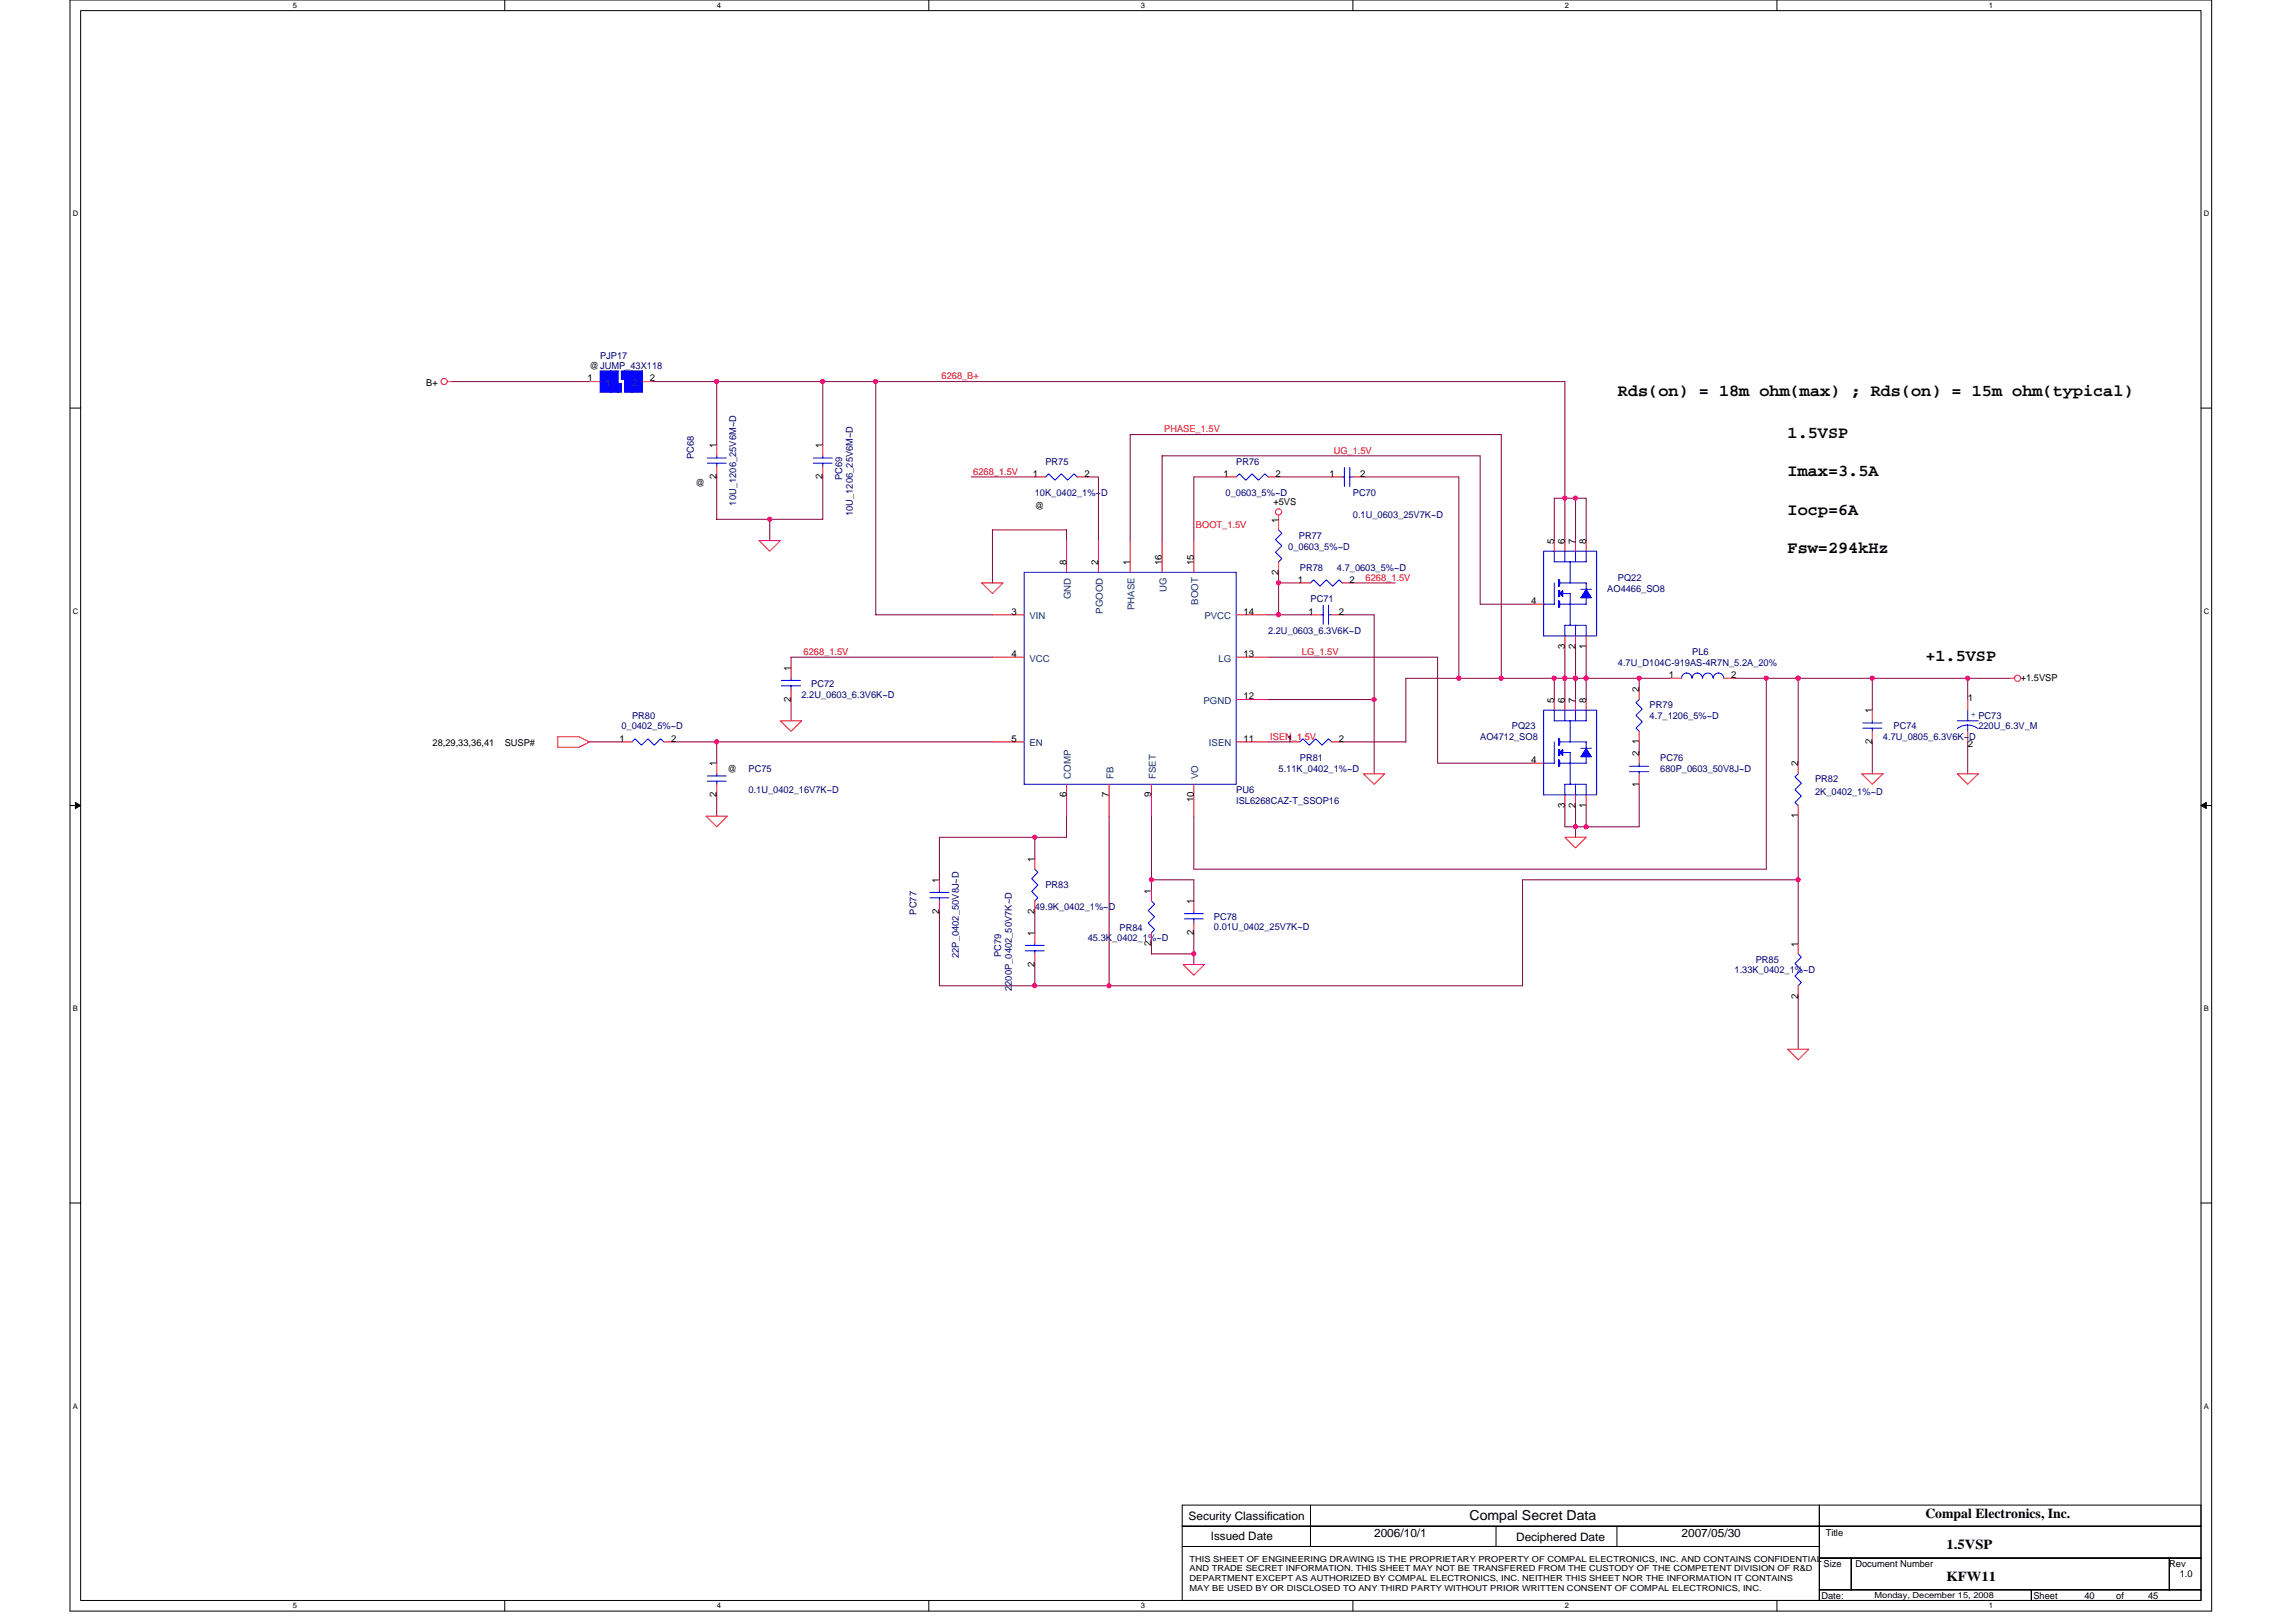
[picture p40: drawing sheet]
<svg xmlns="http://www.w3.org/2000/svg" width="297mm" height="210mm" viewBox="0 0 297 210" stroke-linecap="round" stroke-linejoin="round" font-family="sans-serif">
<defs><g id="words">
<g font-size="2.2">
<text x="209.3" y="51.2">Rds(on) = 18m ohm(max) ; Rds(on) = 15m ohm(typical)</text>
<text x="231.3" y="56.7">1.5VSP</text>
<text x="231.3" y="61.6">Imax=3.5A</text>
<text x="231.3" y="66.6">Iocp=6A</text>
<text x="231.3" y="71.5">Fsw=294kHz</text>
<text x="249.1" y="85.5">+1.5VSP</text>
</g>
<g font-size="1.8">
<text x="190.1" y="196.8">Compal Secret Data</text>
<text x="249.1" y="196.4">Compal Electronics, Inc.</text>
<text x="251.8" y="200.5">1.5VSP</text>
<text x="251.8" y="204.6">KFW11</text>
</g>
<g font-size="1.5">
<text x="153.8" y="196.7">Security Classification</text>
<text x="156.7" y="199.3">Issued Date</text>
<text x="177.8" y="198.9">2006/10/1</text>
<text x="196.1" y="199.4">Deciphered Date</text>
<text x="217.5" y="198.9">2007/05/30</text>
</g>
<g font-size="1.2">
<text x="76.3" y="47.8">@JUMP_43X118</text>
<text x="55.1" y="50">B+</text>
<text x="76" y="49.4">1</text>
<text x="84.1" y="49.4">2</text>
<text x="92.7" y="58" transform="rotate(-90 92.7 58)">1</text>
<text x="106.4" y="58" transform="rotate(-90 106.4 58)">1</text>
<text x="90" y="62.8">@</text>
<text x="92.7" y="62" transform="rotate(-90 92.7 62)">2</text>
<text x="106.4" y="62" transform="rotate(-90 106.4 62)">2</text>
<text x="133.6" y="61.7">1</text>
<text x="133.9" y="65.9">@</text>
<text x="140.3" y="61.7">2</text>
<text x="158.3" y="61.7">1</text>
<text x="164.7" y="65.3">+5VS</text>
<text x="165" y="61.7">2</text>
<text x="172" y="61.7">1</text>
<text x="176" y="61.7">2</text>
<text x="165.4" y="67.6" transform="rotate(-90 165.4 67.6)">1</text>
<text x="201.1" y="70.4" transform="rotate(-90 201.1 70.4)">5</text>
<text x="202.4" y="70.4" transform="rotate(-90 202.4 70.4)">6</text>
<text x="203.8" y="70.4" transform="rotate(-90 203.8 70.4)">7</text>
<text x="205.2" y="70.4" transform="rotate(-90 205.2 70.4)">8</text>
<text x="138" y="73.1" transform="rotate(-90 138 73.1)">8</text>
<text x="142.1" y="73.1" transform="rotate(-90 142.1 73.1)">2</text>
<text x="146.2" y="73.1" transform="rotate(-90 146.2 73.1)">1</text>
<text x="150.3" y="73.1" transform="rotate(-90 150.3 73.1)">16</text>
<text x="154.4" y="73.1" transform="rotate(-90 154.4 73.1)">15</text>
<text x="165.4" y="74.4" transform="rotate(-90 165.4 74.4)">2</text>
<text x="167.9" y="75.4">1</text>
<text x="174.6" y="75.4">2</text>
<text x="130.9" y="79.5">3</text>
<text x="160.9" y="79.5">14</text>
<text x="169.3" y="79.5">1</text>
<text x="173.2" y="79.5">2</text>
<text x="198.1" y="78.2">4</text>
<text x="202.4" y="83.9" transform="rotate(-90 202.4 83.9)">3</text>
<text x="203.8" y="83.9" transform="rotate(-90 203.8 83.9)">2</text>
<text x="205.2" y="83.9" transform="rotate(-90 205.2 83.9)">1</text>
<text x="102.3" y="86.8" transform="rotate(-90 102.3 86.8)">1</text>
<text x="130.9" y="85">4</text>
<text x="160.9" y="85">13</text>
<text x="212" y="89.6" transform="rotate(-90 212 89.6)">2</text>
<text x="215.9" y="87.8">1</text>
<text x="224" y="87.8">2</text>
<text x="261.4" y="88.1">+1.5VSP</text>
<text x="80.1" y="96">1</text>
<text x="86.8" y="96">2</text>
<text x="102.3" y="90.8" transform="rotate(-90 102.3 90.8)">2</text>
<text x="130.9" y="96">5</text>
<text x="160.9" y="90.5">12</text>
<text x="160.9" y="96">11</text>
<text x="166.5" y="96">1</text>
<text x="173.2" y="96">2</text>
<text x="201.1" y="91" transform="rotate(-90 201.1 91)">5</text>
<text x="202.4" y="91" transform="rotate(-90 202.4 91)">6</text>
<text x="203.8" y="91" transform="rotate(-90 203.8 91)">7</text>
<text x="205.2" y="91" transform="rotate(-90 205.2 91)">8</text>
<text x="242.2" y="92.3" transform="rotate(-90 242.2 92.3)">1</text>
<text x="254.6" y="90.7">1</text>
<text x="56" y="96.6">28,29,33,36,41</text>
<text x="65.3" y="96.6">SUSP#</text>
<text x="92.7" y="99.2" transform="rotate(-90 92.7 99.2)">1</text>
<text x="94.1" y="99.9">@</text>
<text x="198.1" y="98.7">4</text>
<text x="212" y="101.8" transform="rotate(-90 212 101.8)">1</text>
<text x="212" y="97.8" transform="rotate(-90 212 97.8)">2</text>
<text x="212" y="96.3" transform="rotate(-90 212 96.3)">1</text>
<text x="232.6" y="99.2" transform="rotate(-90 232.6 99.2)">2</text>
<text x="242.2" y="96.3" transform="rotate(-90 242.2 96.3)">2</text>
<text x="254.6" y="96.7">2</text>
<text x="92.7" y="103.1" transform="rotate(-90 92.7 103.1)">2</text>
<text x="138" y="103.1" transform="rotate(-90 138 103.1)">6</text>
<text x="143.5" y="103.1" transform="rotate(-90 143.5 103.1)">7</text>
<text x="148.9" y="103.1" transform="rotate(-90 148.9 103.1)">9</text>
<text x="154.4" y="103.8" transform="rotate(-90 154.4 103.8)">10</text>
<text x="202.4" y="104.5" transform="rotate(-90 202.4 104.5)">3</text>
<text x="203.8" y="104.5" transform="rotate(-90 203.8 104.5)">2</text>
<text x="205.2" y="104.5" transform="rotate(-90 205.2 104.5)">1</text>
<text x="232.6" y="105.9" transform="rotate(-90 232.6 105.9)">1</text>
<text x="133.9" y="111.5" transform="rotate(-90 133.9 111.5)">1</text>
<text x="121.5" y="118.2" transform="rotate(-90 121.5 118.2)">2</text>
<text x="121.5" y="114.3" transform="rotate(-90 121.5 114.3)">1</text>
<text x="133.9" y="118.2" transform="rotate(-90 133.9 118.2)">2</text>
<text x="148.9" y="115.6" transform="rotate(-90 148.9 115.6)">1</text>
<text x="154.4" y="117" transform="rotate(-90 154.4 117)">1</text>
<text x="133.9" y="125.1" transform="rotate(-90 133.9 125.1)">2</text>
<text x="133.9" y="121.1" transform="rotate(-90 133.9 121.1)">1</text>
<text x="148.9" y="122.4" transform="rotate(-90 148.9 122.4)">2</text>
<text x="154.4" y="121" transform="rotate(-90 154.4 121)">2</text>
<text x="232.6" y="122.5" transform="rotate(-90 232.6 122.5)">1</text>
<text x="232.6" y="129.2" transform="rotate(-90 232.6 129.2)">2</text>
<text x="235.9" y="202.8">Size</text>
<text x="236.2" y="198.8">Title</text>
<text x="240" y="202.8">Document Number</text>
<text x="280.6" y="202.8">Rev</text>
<text x="235.6" y="206.9">Date:</text>
<text x="263.1" y="206.9">Sheet</text>
<text x="269.7" y="206.9">40</text>
<text x="273.8" y="206.9">of</text>
<text x="277.9" y="206.9">45</text>
<text x="282" y="204.1">1.0</text>
</g>
<g font-size="1.2" fill="#000080">
<text x="77.6" y="46.4">PJP17</text>
<text x="89.8" y="59.4" transform="rotate(-90 89.8 59.4)">PC68</text>
<text x="95.2" y="65.4" transform="rotate(-90 95.2 65.4)">10U_1206_25V6M~D</text>
<text x="109" y="62.1" transform="rotate(-90 109 62.1)">PC69</text>
<text x="133.9" y="64.2">10K_0402_1%~D</text>
<text x="135.3" y="60.1">PR75</text>
<text x="158.6" y="64.2">0_0603_5%~D</text>
<text x="159.9" y="60.1">PR76</text>
<text x="175" y="64.2">PC70</text>
<text x="110.3" y="66.8" transform="rotate(-90 110.3 66.8)">10U_1206_25V6M~D</text>
<text x="166.7" y="71.2">0_0603_5%~D</text>
<text x="168" y="69.7">PR77</text>
<text x="175" y="67">0.1U_0603_25V7K~D</text>
<text x="168.2" y="74">PR78</text>
<text x="169.5" y="77.9">PC71</text>
<text x="173" y="74">4.7_0603_5%~D</text>
<text x="207.9" y="76.6">AO4466_SO8</text>
<text x="209.3" y="75.2">PQ22</text>
<text x="164.1" y="82">2.2U_0603_6.3V6K~D</text>
<text x="104.9" y="88.9">PC72</text>
<text x="209.3" y="86.2">4.7U_D104C-919AS-4R7N_5.2A_20%</text>
<text x="218.9" y="84.8">PL6</text>
<text x="80.4" y="94.4">0_0402_5%~D</text>
<text x="81.8" y="93">PR80</text>
<text x="103.7" y="90.3">2.2U_0603_6.3V6K~D</text>
<text x="191.5" y="95.8">AO4712_SO8</text>
<text x="195.6" y="94.4">PQ23</text>
<text x="213.4" y="91.7">PR79</text>
<text x="213.4" y="93">4.7_1206_5%~D</text>
<text x="243.6" y="95.8">4.7U_0805_6.3V6K~D</text>
<text x="245" y="94.4">PC74</text>
<text x="255.9" y="94.4">220U_6.3V_M</text>
<text x="96.8" y="99.9">PC75</text>
<text x="165.4" y="99.9">5.11K_0402_1%~D</text>
<text x="168.2" y="98.5">PR81</text>
<text x="214.8" y="98.5">PC76</text>
<text x="214.8" y="99.9">680P_0603_50V8J~D</text>
<text x="234.8" y="101.3">PR82</text>
<text x="96.8" y="102.6">0.1U_0402_16V7K~D</text>
<text x="159.9" y="102.6">PU6</text>
<text x="159.9" y="104">ISL6268CAZ-T_SSOP16</text>
<text x="234.8" y="102.9">2K_0402_1%~D</text>
<text x="118.6" y="118.4" transform="rotate(-90 118.6 118.4)">PC77</text>
<text x="133.9" y="117.7">49.9K_0402_1%~D</text>
<text x="135.3" y="115">PR83</text>
<text x="157.1" y="119.1">PC78</text>
<text x="124.1" y="124" transform="rotate(-90 124.1 124)">22P_0402_50V8J~D</text>
<text x="129.5" y="123.9" transform="rotate(-90 129.5 123.9)">PC79</text>
<text x="140.7" y="121.8">45.3K_0402_1%~D</text>
<text x="144.8" y="120.5">PR84</text>
<text x="157.1" y="120.3">0.01U_0402_25V7K~D</text>
<text x="224.4" y="125.9">1.33K_0402_1%~D</text>
<text x="227.1" y="124.6">PR85</text>
<text x="130.9" y="128.2" transform="rotate(-90 130.9 128.2)">2200P_0402_50V7K~D</text>
</g>
<g font-size="1.2" fill="#004080">
<text x="78.3" y="50">1</text>
<text x="81.8" y="50">2</text>
<text x="138.6" y="77.5" transform="rotate(-90 138.6 77.5)">GND</text>
<text x="150.9" y="76.6" transform="rotate(-90 150.9 76.6)">UG</text>
<text x="133.2" y="80.1">VIN</text>
<text x="142.7" y="79.4" transform="rotate(-90 142.7 79.4)">PGOOD</text>
<text x="146.8" y="79" transform="rotate(-90 146.8 79)">PHASE</text>
<text x="155" y="78.3" transform="rotate(-90 155 78.3)">BOOT</text>
<text x="155.8" y="80.1">PVCC</text>
<text x="133.2" y="85.6">VCC</text>
<text x="157.6" y="85.6">LG</text>
<text x="155.7" y="91.1">PGND</text>
<text x="133.2" y="96.6">EN</text>
<text x="138.6" y="100.8" transform="rotate(-90 138.6 100.8)">COMP</text>
<text x="144.1" y="100.8" transform="rotate(-90 144.1 100.8)">FB</text>
<text x="149.5" y="100.8" transform="rotate(-90 149.5 100.8)">FSET</text>
<text x="155" y="100.8" transform="rotate(-90 155 100.8)">VO</text>
<text x="156.4" y="96.6">ISEN</text>
</g>
<g font-size="1.2" fill="#f00">
<text x="121.8" y="49.1">6268_B+</text>
<text x="150.6" y="56">PHASE_1.5V</text>
<text x="172.5" y="58.7">UG_1.5V</text>
<text x="125.9" y="61.4">6268_1.5V</text>
<text x="154.7" y="68.3">BOOT_1.5V</text>
<text x="176.7" y="75.2">6268_1.5V</text>
<text x="104" y="84.8">6268_1.5V</text>
<text x="168.4" y="84.8">LG_1.5V</text>
<text x="164.3" y="95.7">ISEN_1.5V</text>
</g>
<text font-size="1.2" fill="#00f" x="255" y="92.7">+ PC73</text>
<g font-size="1.1">
<text x="153.9" y="202.1">THIS SHEET OF ENGINEERING DRAWING IS THE PROPRIETARY PROPERTY OF COMPAL ELECTRONICS, INC. AND CONTAINS CONFIDENTIAL</text>
<text x="153.9" y="203.3">AND TRADE SECRET INFORMATION. THIS SHEET MAY NOT BE TRANSFERED FROM THE CUSTODY OF THE COMPETENT DIVISION OF R&amp;D</text>
<text x="153.9" y="204.6">DEPARTMENT EXCEPT AS AUTHORIZED BY COMPAL ELECTRONICS, INC. NEITHER THIS SHEET NOR THE INFORMATION IT CONTAINS</text>
<text x="153.9" y="205.9">MAY BE USED BY OR DISCLOSED TO ANY THIRD PARTY WITHOUT PRIOR WRITTEN CONSENT OF COMPAL ELECTRONICS, INC.</text>
<text x="242.5" y="206.7">Monday, December 15, 2008</text>
</g>
<g font-size="1">
<text x="37.9" y="1">5</text>
<text x="92.7" y="1">4</text>
<text x="147.6" y="1">3</text>
<text x="202.5" y="1">2</text>
<text x="257.3" y="1">1</text>
<text x="9.4" y="28">D</text>
<text x="285.1" y="28">D</text>
<text x="9.4" y="79.4">C</text>
<text x="285.1" y="79.4">C</text>
<text x="9.4" y="130.9">B</text>
<text x="285.1" y="130.9">B</text>
<text x="9.4" y="182.3">A</text>
<text x="285.1" y="182.3">A</text>
<text x="37.9" y="208.2">5</text>
<text x="92.7" y="208.2">4</text>
<text x="147.6" y="208.2">3</text>
<text x="202.5" y="208.2">2</text>
<text x="257.3" y="208.2">1</text>
</g>
</g></defs>
<path d="M9.1 0h277v208.5h-277zM10.4 1.4h274.4v205.7h-274.4z" fill="none" stroke="#000" stroke-width=".13"/>
<g fill="#fff">
<path d="M37.9 .1h.5v1.1h-.5z"/>
<path d="M37.9 207.3h.5v1.1h-.5z"/>
</g>
<path d="M65.3 0v1.4M65.3 207.1v1.4" fill="none" stroke="#000" stroke-width=".13"/>
<g fill="#fff">
<path d="M92.7 .1h.6v1.1h-.6z"/>
<path d="M92.7 207.3h.6v1.1h-.6z"/>
</g>
<path d="M120.2 0v1.4M120.2 207.1v1.4" fill="none" stroke="#000" stroke-width=".13"/>
<g fill="#fff">
<path d="M147.6 .1h.5v1.1h-.5z"/>
<path d="M147.6 207.3h.5v1.1h-.5z"/>
</g>
<path d="M175 0v1.4M175 207.1v1.4" fill="none" stroke="#000" stroke-width=".13"/>
<g fill="#fff">
<path d="M202.5 .1h.5v1.1h-.5z"/>
<path d="M202.5 207.3h.5v1.1h-.5z"/>
</g>
<path d="M229.9 0v1.4M229.9 207.1v1.4" fill="none" stroke="#000" stroke-width=".13"/>
<g fill="#fff">
<path d="M257.3 .1h.6v1.1h-.6z"/>
<path d="M257.3 207.3h.6v1.1h-.6z"/>
<path d="M9.4 27.1h.7v1.1h-.7z"/>
<path d="M285.1 27.1h.7v1.1h-.7z"/>
<path d="M9.4 78.5h.7v1.1h-.7z"/>
<path d="M285.1 78.5h.7v1.1h-.7z"/>
</g>
<path d="M9.1 52.8h1.3M284.8 52.8h1.3" fill="none" stroke="#000" stroke-width=".13"/>
<g fill="#fff">
<path d="M9.4 130h.7v1.1h-.7z"/>
<path d="M285.1 130h.7v1.1h-.7z"/>
</g>
<path d="M9.1 104.2h1.3M284.8 104.2h1.3" fill="none" stroke="#000" stroke-width=".13"/>
<path d="M9.8 103.8l.6 .4-.6 .4zM284.8 104.2l.6-.4v.8z" fill="#000" stroke="#000" stroke-width=".13"/>
<g fill="#fff">
<path d="M9.4 181.4h.7v1.1h-.7z"/>
<path d="M285.1 181.4h.7v1.1h-.7z"/>
</g>
<g fill="none" stroke="#000" stroke-width=".13">
<path d="M9.1 155.7h1.3M284.8 155.7h1.3M152.9 194.8h82.5v2.7h-82.5zM152.9 197.5h82.5v2.6h-82.5zM169.5 194.8v5.3M193.5 197.5v2.6M209.2 197.5v2.6M235.4 194.8h49.4v2.7h-49.4zM235.4 197.5h49.4v4.1h-49.4zM152.9 200.1h82.5v7h-82.5zM235.4 201.6h4.1v4.1h-4.1zM235.4 205.7h27.4v1.4h-27.4z"/>
<path d="M239.5 201.6h41.1v4.1h-41.1zM262.8 205.7h22v1.4h-22zM280.6 201.6h4.2v4.1h-4.2z"/>
</g>
<g fill="none" stroke="#800040" stroke-width=".13">
<path d="M58.4 49.4h17.9M84.5 49.4h118v20.6M92.7 49.4v8.2M106.4 49.4v8.2M113.3 49.4v30.2h15.1M92.7 61.7v5.5h13.7v-5.5M99.6 67.2v2.8M125.6 61.7h8.3M138 70v-1.4h-9.6v6.8M140.7 61.7h1.4v8.3M146.2 70v-13.8h48v31.6M150.3 70v-11h41.2v19.2h6.8"/>
<path d="M158.6 61.7h-4.2v8.3M164.1 79.6h5.4M165.4 74.1v5.5M165.4 75.4h2.8M165.4 61.7h6.9M173.6 79.6h4.2v20.5M175 75.4h5.5M176.4 61.7h12.3v26.1M203.8 64.5h1.4v5.5M203.8 64.5h-2.7v5.5M203.8 64.5v5.5M76.3 96h4.1"/>
<path d="M87.2 96h41.2M92.7 96v2.8M102.3 90.5v2.8M128.4 85h-26.1v1.4M164.1 85h21.9v13.8h12.3M164.1 96h2.7M164.1 90.5h13.7M201.1 87.8v2.7M202.5 83.7v6.8M203.8 83.7v6.8M205.2 83.7v6.8M212.1 87.8v1.4"/>
<path d="M212.1 96v1.4M216.2 87.8h-34.3v8.2h-8.3M224.4 87.8h8.2M228.5 87.8v24.7h-74.1v-6.9M232.6 87.8h9.6v4.1M232.6 87.8v11M242.2 87.8h12.4v2.7M242.2 96v4.1M254.6 87.8h5.5M254.6 96v4.1M92.7 102.9v2.7M133.9 111.1v-2.7h-12.4v5.5"/>
<path d="M133.9 118v2.7M138 105.6v2.8h-4.1M143.5 105.6v22M149 113.9h5.4v2.7M149 105.6v9.6M203.8 104.2v4.2M205.2 104.2v2.8M212.1 101.5v5.5h-9.6v-2.8M232.6 105.6v16.5M232.6 113.9h-35.6v13.7h-75.5v-9.6M133.9 124.8v2.8M149 122.1v1.3h5.4"/>
<path d="M154.4 120.7v4.1M232.6 128.9v6.9"/>
</g>
<g fill="#f0f" stroke="#f0f" stroke-width=".13">
<circle cx="205.2" cy="107" r=".27"/>
<circle cx="205.2" cy="87.8" r=".27"/>
<circle cx="212.1" cy="87.8" r=".27"/>
<circle cx="202.4" cy="64.5" r=".27"/>
<circle cx="202.4" cy="87.8" r=".27"/>
<circle cx="165.4" cy="79.6" r=".27"/>
<circle cx="165.4" cy="75.4" r=".27"/>
<circle cx="203.8" cy="107" r=".27"/>
<circle cx="177.8" cy="90.5" r=".27"/>
<circle cx="92.7" cy="49.4" r=".27"/>
<circle cx="143.5" cy="127.6" r=".27"/>
<circle cx="228.5" cy="87.8" r=".27"/>
<circle cx="149" cy="113.8" r=".27"/>
<circle cx="154.4" cy="123.4" r=".27"/>
<circle cx="133.9" cy="108.3" r=".27"/>
<circle cx="133.9" cy="127.6" r=".27"/>
<circle cx="194.2" cy="87.8" r=".27"/>
<circle cx="201.1" cy="87.8" r=".27"/>
<circle cx="203.8" cy="87.8" r=".27"/>
<circle cx="232.6" cy="87.8" r=".27"/>
<circle cx="99.6" cy="67.2" r=".27"/>
<circle cx="113.3" cy="49.4" r=".27"/>
<circle cx="188.7" cy="87.8" r=".27"/>
<circle cx="106.4" cy="49.4" r=".27"/>
<circle cx="92.7" cy="96" r=".27"/>
<circle cx="242.2" cy="87.8" r=".27"/>
<circle cx="232.6" cy="113.8" r=".27"/>
<circle cx="203.8" cy="64.5" r=".27"/>
<circle cx="254.6" cy="87.8" r=".27"/>
</g>
<g fill="none" stroke="#f00" stroke-width=".13">
<path d="M57.9 49.4h.5M76.3 49.4h1.3M83.1 49.4h1.4M92.7 57.6v1.4M106.4 57.6v1.4M92.7 60.3v1.4M98.2 70h2.8l-1.4 1.3zM106.4 60.3v1.4M127 75.4h2.8l-1.4 1.4zM128.4 79.6h4.1M133.9 61.7h1.4M138 70v4.1"/>
<path d="M139.4 61.7h1.3M142.1 70v4.1M146.2 70v4.1M150.3 70v4.1M154.4 70v4.1M158.6 61.7h1.3M159.9 79.6h4.2M164.1 61.7h1.3M165.4 66.7v1.9M165.4 72.7v1.4M168.2 75.4h1.3M169.5 79.6h1.4"/>
<path d="M172.3 61.7h1.3M172.3 79.6h1.3M173.6 75.4h1.4M175 61.7h1.4M198.3 78.2h1.4M201.1 70v1.3M202.5 70v1.3M203.8 70v1.3M205.2 70v1.3M72.2 95.3h2.7l1.4 .7-1.4 .7h-2.7zM80.4 96h1.4M85.9 96h1.3"/>
<path d="M92.7 98.8v1.3M101 93.3h2.7l-1.4 1.3zM102.3 86.4v1.4M102.3 89.2v1.3M128.4 96h4.1M128.4 85h4.1M159.9 96h4.2M159.9 85h4.2M159.9 90.5h4.2M166.8 96h1.4M172.3 96h1.3M198.3 98.8h1.4"/>
<path d="M201.1 90.5v1.4M202.5 82.3v1.4M202.5 90.5v1.4M203.8 82.3v1.4M203.8 90.5v1.4M205.2 82.3v1.4M205.2 90.5v1.4M212.1 89.2v1.3M212.1 94.6v1.4M212.1 97.4v1.4M216.2 87.8h1.3M223 87.8h1.4"/>
<path d="M232.6 98.8v1.3M242.2 91.9v1.4M242.2 94.6v1.4M254.6 90.5v1.4M254.6 94.6v1.4M260.1 87.8h.5M91.4 105.6h2.7l-1.4 1.4zM92.7 101.5v1.4M121.5 113.9v1.3M121.5 116.6v1.4M133.9 111.1v1.4M133.9 116.6v1.4"/>
<path d="M138 101.5v4.1M143.5 101.5v4.1M149 101.5v4.1M149 115.2v1.4M154.4 101.5v4.1M154.4 116.6v1.4M154.4 119.3v1.4M176.4 100.1h2.7l-1.3 1.4zM202.5 108.4h2.7l-1.4 1.3zM202.5 102.9v1.3M203.8 102.9v1.3M205.2 102.9v1.3"/>
<path d="M212.1 100.1v1.4M232.6 104.2v1.4M240.9 100.1h2.7l-1.4 1.4zM253.2 100.1h2.7l-1.3 1.4zM133.9 120.7v1.4M133.9 123.4v1.4M149 120.7v1.4M153.1 124.8h2.7l-1.4 1.4zM231.3 135.8h2.7l-1.4 1.4zM232.6 122.1v1.3M232.6 127.6v1.3"/>
<circle cx="57.5" cy="49.4" r=".4"/>
<circle cx="165.4" cy="66.2" r=".4"/>
<circle cx="261" cy="87.8" r=".4"/>
</g>
<g fill="none" stroke="#00f" stroke-width=".13">
<path d="M91.5 59.9h2.5M91.5 59.3h2.5M92.7 59v.3M92.7 59.9v.4M105.2 59.9h2.5M105.2 59.3h2.5M106.4 59v.3M106.4 59.9v.4M132.5 74.1h27.4v27.4h-27.4zM135.3 61.7l.4-.4 .8 .8 .8-.8 .8 .8 .9-.8 .4 .4M159.9 61.7l.5-.4 .8 .8 .8-.8 .8 .8 .8-.8 .5 .4M165.4 68.6l.4 .4-.8 .8 .8 .8-.8 .9 .8 .8-.4 .4"/>
<path d="M169.5 75.4l.4-.4 .9 .9 .8-.9 .8 .9 .8-.9 .4 .4M170.9 79.6h.3M171.2 78.3v2.5M171.9 79.6h.4M171.9 78.3v2.5M173.6 61.7h.3M173.9 60.5v2.5M174.6 61.7h.4M174.6 60.5v2.5M199.7 71.3h6.9v11h-6.9zM201.1 71.3v1.4h4.1v-1.4M201.1 75.4v2.8h-1.4"/>
<path d="M201.6 77.8h.2v.8h-.2zM201.6 76.4h.2v.8h-.2zM201.6 75h.2v.9h-.2zM201.8 75.4h3.4v.9M202.2 76.8h.9v4.1M202.5 71.3v1.4M203.1 72.7v2.7M203.8 71.3v1.4M204.5 76.3h1.4M205.2 77.4v.8h-3.4M81.8 96l.4-.4 .8 .8 .8-.8 .8 .8 .9-.8 .4 .4M101.1 88.8h2.5"/>
<path d="M101.1 88.1h2.5M102.3 87.8v.3M102.3 88.8v.4M168.2 96l.4-.4 .8 .8 .8-.8 .8 .8 .9-.8 .4 .4M199.7 91.9h6.9v11h-6.9zM201.1 91.9v1.4h4.1v-1.4M201.1 96v2.8h-1.4M201.6 98.3h.2v.9h-.2zM201.6 97h.2v.8h-.2zM201.6 95.6h.2v.8h-.2zM201.8 96h3.4v.8M202.2 97.4h.9v4.1"/>
<path d="M202.5 91.9v1.4M203.1 93.3v2.7M203.8 80.9h1.4v1.4M203.8 80.9v1.4M203.8 91.9v1.4M203.8 80.9h-1.3v1.4M204.5 96.8h1.4M205.2 97.9v.9h-3.4M210.8 99.2h2.5M210.8 99.9h2.5M212.1 90.5l-.5 .4 .9 .9-.9 .8 .9 .8-.9 .8 .5 .4M212.1 98.8v.4"/>
<path d="M212.1 99.9v.2M217.5 87.8a.68 .68 0 0 1 .7-.7 .68 .68 0 0 1 .7 .7M218.9 87.8a.67 .67 0 0 1 .7-.7 .67 .67 0 0 1 .7 .7M220.3 87.8a.69 .69 0 0 1 .7-.7 .69 .69 0 0 1 .7 .7 .68 .68 0 0 1 .6-.7 .68 .68 0 0 1 .7 .7M241 94.2h2.5M241 93.6h2.5M242.2 93.3v.3M242.2 94.2v.4M253.2 93.3h2.7M253.2 94.3a2.14 2.14 0 0 1 1.3-.5h.1a2.14 2.14 0 0 1 1.3 .5M254.6 91.9v1.4M254.6 93.8v.8"/>
<path d="M91.5 101.1h2.5M91.5 100.4h2.5M92.7 100.1v.3M92.7 101.1v.4M120.3 116.2h2.5M120.3 115.5h2.5M121.5 115.2v.3M121.5 116.2v.4M133.9 112.5l.4 .4-.8 .8 .8 .8-.8 .9 .8 .8-.4 .4M149 116.6l.4 .4-.9 .8 .9 .8-.9 .9 .9 .8-.4 .4M153.2 118.9h2.5M153.2 118.2h2.5"/>
<path d="M154.4 118v.2M154.4 118.9v.4M203.8 101.5h1.4v1.4M203.8 101.5v1.4M203.8 101.5h-1.3v1.4M232.6 100.1l-.4 .4 .8 .9-.8 .8 .8 .8-.8 .8 .4 .4M132.6 123h2.5M132.6 122.3h2.5M133.9 122.1v.2M133.9 123v.4M232.6 123.4l.4 .5-.8 .8 .8 .8-.8 .8 .8 .8-.4 .5"/>
</g>
<g fill="#00f" stroke="#00f" stroke-width=".13">
<path d="M205.2 76.3l.7 1.1h-1.4z" fill-rule="evenodd"/>
<path d="M202.2 76.4v.8l-.4-.4z" fill-rule="evenodd"/>
<path d="M205.2 96.8l.7 1.1h-1.4z" fill-rule="evenodd"/>
<path d="M202.2 97v.8l-.4-.4z" fill-rule="evenodd"/>
<path d="M77.6 48v2.8h1.4v-2.8z" fill-rule="evenodd"/>
<path d="M79 48v2.8h1v-2.8z" fill-rule="evenodd"/>
<path d="M80 49.7v1.1h.4v-1.1z" fill-rule="evenodd"/>
<path d="M80.4 48v1.1h.4v-1.1z" fill-rule="evenodd"/>
<path d="M80.8 48v2.8h1v-2.8z" fill-rule="evenodd"/>
<path d="M81.8 48v2.8h1.3v-2.8z" fill-rule="evenodd"/>
</g>
<use href="#words"/>
</svg>
